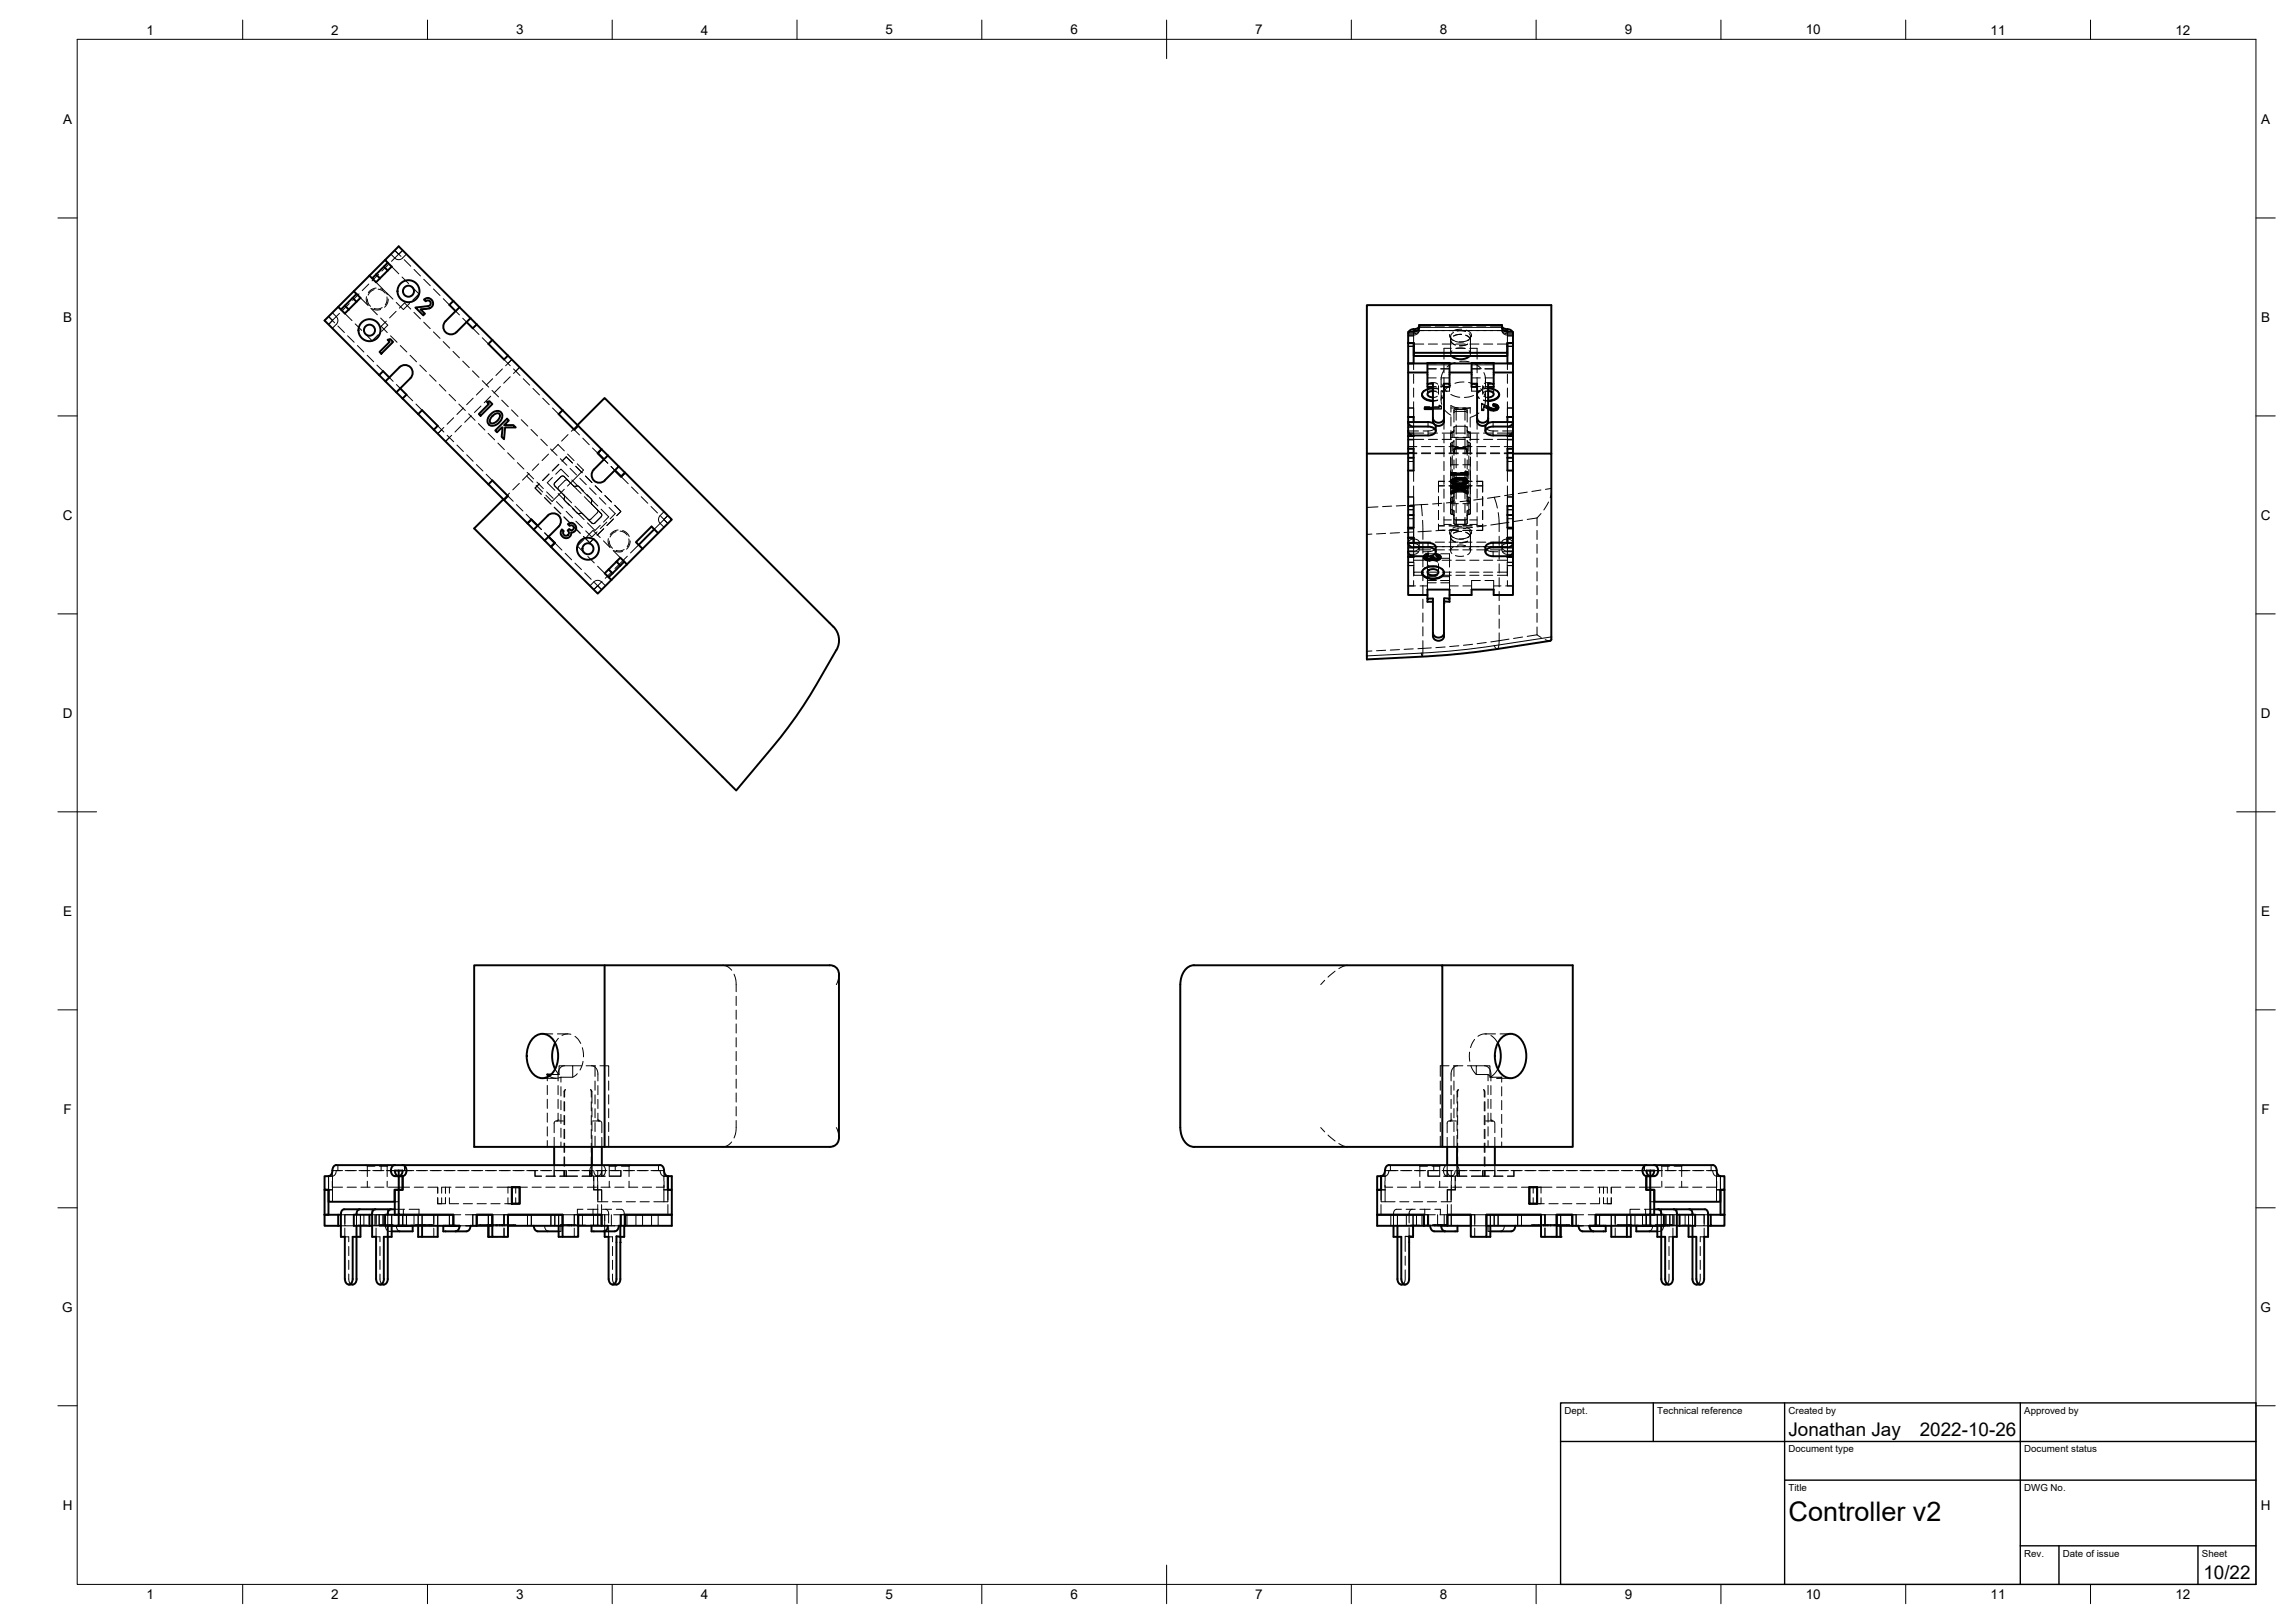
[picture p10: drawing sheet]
<svg xmlns="http://www.w3.org/2000/svg" width="594mm" height="420mm" viewBox="0 0 594 420" stroke-linecap="round" stroke-linejoin="round" font-family="sans-serif">
<defs><g id="words">
<text font-size="7" x="463" y="393.7">Controller v2</text>
<g font-size="4.9">
<text x="463" y="371.7">Jonathan Jay</text>
<text x="497" y="371.7">2022-10-26</text>
<text x="570.4" y="408.8">10/22</text>
</g>
<g font-size="3.5">
<text x="37.9" y="8.9">1</text>
<text x="85.8" y="8.9">2</text>
<text x="133.6" y="8.9">3</text>
<text x="181.4" y="8.9">4</text>
<text x="229.3" y="8.9">5</text>
<text x="277.1" y="8.9">6</text>
<text x="324.9" y="8.9">7</text>
<text x="372.7" y="8.9">8</text>
<text x="420.6" y="8.9">9</text>
<text x="467.4" y="8.9">10</text>
<text x="515.3" y="8.9">11</text>
<text x="563.1" y="8.9">12</text>
<text x="16.3" y="32">A</text>
<text x="585.3" y="32">A</text>
<text x="16.3" y="83.3">B</text>
<text x="585.3" y="83.3">B</text>
<text x="16.2" y="134.6">C</text>
<text x="585.2" y="134.6">C</text>
<text x="16.2" y="185.8">D</text>
<text x="585.2" y="185.8">D</text>
<text x="16.3" y="237">E</text>
<text x="585.3" y="237">E</text>
<text x="16.4" y="288.3">F</text>
<text x="585.4" y="288.3">F</text>
<text x="16.1" y="339.6">G</text>
<text x="585.1" y="339.6">G</text>
<text x="16.2" y="390.8">H</text>
<text x="585.2" y="390.8">H</text>
<text x="37.9" y="413.9">1</text>
<text x="85.8" y="413.9">2</text>
<text x="133.6" y="413.9">3</text>
<text x="181.4" y="413.9">4</text>
<text x="229.3" y="413.9">5</text>
<text x="277.1" y="413.9">6</text>
<text x="324.9" y="413.9">7</text>
<text x="372.7" y="413.9">8</text>
<text x="420.6" y="413.9">9</text>
<text x="467.4" y="413.9">10</text>
<text x="515.3" y="413.9">11</text>
<text x="563.1" y="413.9">12</text>
</g>
<g font-size="2.5">
<text x="405" y="366">Dept.</text>
<text x="429" y="366">Technical reference</text>
<text x="463" y="366">Created by</text>
<text x="524" y="366">Approved by</text>
<text x="463" y="376">Document type</text>
<text x="524" y="376">Document status</text>
<text x="463" y="386">Title</text>
<text x="524" y="386">DWG No.</text>
<text x="524" y="403">Rev.</text>
<text x="534" y="403">Date of issue</text>
<text x="570" y="403">Sheet</text>
</g>
</g></defs>
<!-- layer: Hidden -->
<g fill="none" stroke="#000" stroke-width=".26">
<path d="M90.4 78.6l-1.7 1.7M92.9 76.1l-1.7 1.6M93.3 77.1l1.9 1.9M94.9 76.8v1.3l.4 1M95.1 77.4l.1 .9 .7 1M95.5 73.5l-1.7 1.7M96 79.8l1.7 1.7M96.2 79.9l1.1 .3 1.2-.1M96.8 75l-.7 .4-.8 1M97.3 73.1l1.9 1.8M97.4 74.6l-1 .3-1 .8M97.9 74.9l1.2 .4 .6 .6"/>
<path d="M98 71l-1.7 1.7M98.6 74.7l.9 .6 .8 1M98.9 79.6l-1.1 .4-.9-.1M100 75.8l1.7 1.6M100.2 76.9l-.1 1.2-.4 .8M100.5 77.4l-.1 1-.9 1.1M100.5 68.5l-1.7 1.7M101.2 65.8l1 1a1.39 1.39 0 0 0 2 0l1-1M101.4 69l1.8 1.9M102.2 64.8l1 1-1.9 1.8M102.2 64.8l1.6 1.6M102.6 78.3l1.8 1.8 1.6-1.6"/>
<path d="M103.4 79.8l1.3-1.4 1.6 1.6M104.1 71.7l1.7 1.7M104.2 64.8l-1 1M104.2 64.8l-.9 1M104.6 67.2l1.7 1.7M106.6 74.3l1.9 1.8-1.7 1.6M107.2 69.7l1.6 1.7M109.7 72.3l1.7 1.7M112.2 74.8l1.7 1.7M114.7 77.3l1.6 1.6M85 82l1.6 1.6M86 80.9l1 1.1a1.42 1.42 0 0 1 0 2l-1 1"/>
<path d="M86.1 82.9l-1.1 1.1M86.1 83l-1 1M87.5 84.4l1.7 1.7M87.9 81.1l-1.8 1.8-1-1M89.3 81.2l1.8 1.8M90 86.9l1.7 1.7M91.9 83.8l1.7 1.7M92.5 89.5l1.7 1.6M94.5 86.4l1.8 1.8 1.6-1.6M95 92l1.7 1.7M97.6 94.5l1.6 1.6M98.5 82.3l1.9 1.9-1.6 1.6"/>
<path d="M100 83.1l-1.3 1.4 1.5 1.6M100.8 97.7l1 1M101.1 86.9l1.7 1.7M102.5 80.6l-1.7 1.7M102.6 99.5l1 1M103.6 89.5l1.7 1.6M106.2 92l1.6 1.7M107.1 80.9l1.7 1.7M108.7 94.5l1.7 1.7M109.7 83.4l1.7 1.7M111.2 97l1.7 1.7M112.2 85.9l1.7 1.7"/>
<path d="M113.7 99.5l1.7 1.7M114.7 88.4l1.7 1.7M117.3 91l1.6 1.6M117.9 80.5l1 1M119.8 93.5l1.7 1.7M119.8 82.4l1 1M122.3 96l1.7 1.7M122.4 85l1.6 1.6M124.8 98.6l1.7 1.6M124.8 87.4l1.6 1.6M127.5 98l-1.6 1.7M130 95.5l-1.6 1.7"/>
<path d="M130.5 93.1l1.6 1.6M132.1 97.5l-1.7 1.7M132.5 93.1l-1.6 1.6M132.9 95.5l1.7 1.7M133.5 96.1l1-1-1.6 1.6M135.4 98l1.7 1.7M364.5 86.8h1.4M364.5 89.7h1.4M364.5 89.6h1.4M364.5 87h1.4M364.6 85.9l-.1 .5M365.9 86.7v2.1"/>
<path d="M365.9 94.1v1.6M365.9 96.9v2.4M365.9 89.1h2.7M366.9 85.6h22.3M367.4 85.6a1.23 1.23 0 0 1-1.5 .8M367.4 85.6a1.32 1.32 0 0 1-1.5 1.1h-1.4M367.4 84.8v.8M369.5 95.5h2.3M369.5 97.8h2.3M369.7 89.1h2.4M369.9 99.3a2.11 2.11 0 0 1 2.3 .2M372.4 99.8v2.3"/>
<path d="M373 95.5h2.2M373 97.8h2.2M373.2 99.4l.5 1 .9 1M373.3 89.1h2.4M373.8 95.9l-.4 .6a7.2 7.2 0 0 0-.4 3.8M373.8 94.1v2.4M373.8 97.7v1.6M373.8 91.3h1.9M375.3 86.6a1.59 1.59 0 0 0 1.3 1.7M375.5 87.1v4.4M375.5 99.7l-1.1 .9-.6 .7M375.6 87.8a1.32 1.32 0 0 0 1.1 1.5"/>
<path d="M375.7 90.2h-1.9v2.8M375.9 90.8l-.4 .6 .2 .8M376 88l.2 .1M376.3 86.1a1.05 1.05 0 0 0-.5 1.7M376.7 93.8l-2.1 1.2M376.7 88.4l.8 .2 1.4-.1M376.9 90.2h2.4M376.9 91.3h2.4M376.9 89.1h2.4M376.9 90.2l.9-.1 1.4 .1M377.3 85.7l2.1 .1M377.9 93.6l2.4 .1"/>
<path d="M378.4 86.6h-1.2l-.9 .4M378.4 85.2l-1.3 .1-1 .4M379 98.9l-2.4 .3M379.4 86.8a1.39 1.39 0 0 1 1.2 1.5M379.6 85.5a1.49 1.49 0 0 1 1.3 1.7M379.9 89.1l-.8 .3-1.3 .1M380.1 88l-1.3 .5h-1M380.2 99l2.2 .9M380.3 90.8l.3 .6-.2 .8M380.3 86.4a1.04 1.04 0 0 1-.4 1.7l.2-.1M380.4 90.2h2v2.8M380.4 91.3h2"/>
<path d="M380.4 89.1h2.4M380.6 87.1v4.4M380.9 95.5h2.3M380.9 97.8h2.3M381.5 94l1.9 1.5M382.4 94.1v2.4M382.4 97.7v1.6M383.8 99.8v2.3M384 89.1h2.4M384.1 96.5l.4 1.1v1.2M384.1 100l-.6 .9-1 .9M384.2 99.3a2.11 2.11 0 0 1 2.3 .2"/>
<path d="M384.4 95.5h2.3M384.4 97.8h2.3M384.5 98.2v2.1M387.6 89.1h2.6M388.8 85.6a1.23 1.23 0 0 0 1.4 .8M388.8 85.6a1.32 1.32 0 0 0 1.4 1.1h1.4M388.8 84.8v.8M390.2 86.7v2.1M390.2 94.1v1.6M390.2 96.9v2.4M390.2 86.8h1.4M390.2 89.7h1.4"/>
<path d="M390.2 89.6h1.4M390.2 87h1.4M391.5 85.9l.1 .5M105.2 102.2l1.6 1.6M107.7 104.6l1.6 1.6M113.3 110.2l1.6 1.6M114.9 110.7l-1.6 1.6 1-1M115.7 112.7l1.7 1.7M116.2 102.1l1.7 1.7M116.9 112.7l-1.6 1.6 1-1M117.4 108.1l-1.7 1.7M118.3 115.2l1.7 1.7"/>
<path d="M118.8 104.6l1.7 1.7M119.4 110.2l-1.6 1.6M120 105.6l-1.7 1.7M120.8 117.7l1.7 1.7M121.3 107.1l1.7 1.7M122 107.6l-1.7 1.7M122.5 103.1l-1.7 1.7M123.8 109.6l1.7 1.7M124.5 105.1l-1.7 1.7M125 100.6l-1.7 1.7M126.3 112.2l1.7 1.7M127 102.6l-1.7 1.7"/>
<path d="M127.4 101.1l1.7 1.6M128.9 114.7l1.7 1.7M129.5 100.1l-1.6 1.6M129.9 103.6l1.7 1.7M131.4 117.2l1.7 1.7M132.4 106.1l1.7 1.7M133.9 119.8l1.7 1.6M134.9 108.6l1.7 1.7M137.5 111.2l1.6 1.7M138 100.6l1.7 1.7M140 113.7l1.7 1.7M140.5 103.1l1.7 1.7"/>
<path d="M142 117.6l-1.7 1.6M142.5 116.2l1.7 1.7M143 105.6l1.6 1.6M144.5 115.1l1.6 1.6M144.5 115l-1.7 1.7M145 118.7l1.7 1.7M145.5 119.4l1.1-1.1 1.6 1.6M146.9 117.5l1.7 1.7M147 112.5l-1.6 1.7M148.7 111.3l1.3 1.3M149.5 110.1l-1.6 1.6M150.9 113.4l1.6 1.7"/>
<path d="M153.4 116l1.3 1.3M156.3 118.9l1 1M364.5 112.9h1.4v3.3v-2.4h-1.4M364.5 117.1h1.4M364.5 110.6h1.4M364.5 119.5h1.4M364.5 111.6h2.7M364.5 113.7h4.1M364.5 112.1h4.1M364.5 117.3h2.3M364.5 115.6h2.3M364.5 117.4h2.3"/>
<path d="M365.9 104v4v-2.4h-1.4M365.9 100.5v2.3M365.9 109.3v1.1M368 117.3h2.3M368 115.6h2.3M368 117.4h2.3M368.1 102.1v.1M368.7 101.1l-.5 .5-.1 .5M369.5 100.2v1.9M369.5 100.1h2.3M369.5 101.3h2.3M369.7 100.2a2.08 2.08 0 0 0 2.2 .2"/>
<path d="M369.7 113.7h2.4M369.7 112.1h2.4M370.1 105.3h-1.3v.2M370.9 100.5l1.2 .2M370.9 101.2l1.2 .4M370.9 105.5h1.6v-.4l.6 .2v.6h-2.2M370.9 105.7h2.2M371.1 109.6l.4 .5M371.3 105.3h1.2M371.5 117.3h2.4M371.5 115.6h2.4M371.5 117.4h2.4"/>
<path d="M371.6 110.4a1.79 1.79 0 0 1-1.9 1.2h-1.3M372.1 102.6l-1.2 .3M372.1 100.6l-1.4-.2-1 .2M372.1 103.7l-1.2 .1M372.2 103.5l-1.3 .2M372.5 105.1v-.2l.6 .2v.2M373 100.1h2.2M373 101.5v2.1M373.2 101.1a1.13 1.13 0 0 1 0 1.9M373.2 101.2a1.11 1.11 0 0 1 0 2M373.3 102.3l-.3 1.4 .2 1M373.3 113.7h2.4"/>
<path d="M373.3 112.1h2.4M373.7 105.8l.8 .9 1.1 .8M373.8 109.1v2M373.8 112.3v2.4M373.8 115.9v2.4M373.8 119.4v2.4M375.1 117.3h2.4M375.1 115.6h2.4M375.1 117.4h2.4M375.2 100.2v1.1h-2.2M375.5 114.7v2.4M375.5 118.3v2.4"/>
<path d="M375.6 102.1l2.3 .7M375.6 107.9v2.4M375.6 111.5v2.3M375.6 115v2.4M375.6 118.6v4.4M375.6 105.6h1.9M375.6 113.2h1.9M376.4 109.3v-3.2l.4-.5h2.5l.3 .2 .2 .4v3.1M376.4 117.2l.1-.6 .4-.4h2.4l.4 .4 .1 .6M376.4 111.3l-.1 .2-.8 .6v1.4M376.4 116.4l.1-.3 .4-.3h2.3l.4 .2 .2 .4M376.4 110.4v2.4"/>
<path d="M376.4 114v3.9M376.4 119.1v2.3M376.9 113.7h2.4M376.9 112.1h2.4M377.4 105.7l-1.8-.7v1.7M378.6 105.8l2-.2v1.4M378.7 105.6h1.9M378.7 117.3h2.3M378.7 115.6h2.3M378.7 113.2h1.9M378.7 117.4h2.3M379.8 111.3l.1 .3 .7 .6v1.3"/>
<path d="M379.8 110.4v2.4M379.8 114v3.9M379.8 119.1v2.3M380.4 113.7h2.4M380.4 112.1h2.4M380.6 108.2v2.4M380.6 111.7v2.4M380.6 115.3v2.4M380.6 118.9v4.1M380.6 114.7v2.4M380.6 118.3v2.4M380.9 100.2v1.1h2.3"/>
<path d="M380.9 100.1h2.3M381.4 102.4l-2.3 .5M382.2 117.3h2.4M382.2 115.6h2.4M382.2 117.4h2.4M382.4 109.1v2M382.4 112.3v2.4M382.4 115.9v2.4M382.4 119.4v2.4M382.8 106.9l-2.2 1.2M382.9 101.2a1.14 1.14 0 0 0 0 2M383 101a1.14 1.14 0 0 0-.1 2"/>
<path d="M383.3 100.6l.7 1.1 .4 1M383.5 104.6v-.2l2.6 1.2M383.5 106.1h.6M384 103.5l1.2 .2M384 100.2a2.08 2.08 0 0 0 2.2 .2M384 103.7l1.2 .1M384 113.7h2.4M384 112.1h2.4M384.1 100.6l1.3-.2 1 .2M384.1 102.6l1.1 .3M384.1 105.4v-.3l.8 .4M384.4 100.1h2.3"/>
<path d="M384.4 101.3h2.3M384.5 110.4a1.73 1.73 0 0 0 2 1.2h1.3M384.5 103.9l-.2 1.1-.6 1.1M384.5 101.5v2.1M384.9 105.5l.3 .2M384.9 105.5v.3M385.1 109.6l-.5 .5M385.2 100.5l-1.2 .2M385.2 101.2l-1.1 .4M385.2 105.4l-1.7-.8v1.7h.6v-.9l1.1 .5M385.8 117.3h2.4M385.8 115.6h2.4"/>
<path d="M385.8 117.4h2.4M386.5 104.7l.2-.2a1.05 1.05 0 0 1 1.2 .8M386.6 105.7l-.5-.1v.2M386.7 100.2v1.9M387.1 105.6l-.5 .1v.2M387.3 105.3l-.2 .5M387.5 101.1l.4 .5 .2 .5M387.6 113.7h4M387.6 112.1h4M387.9 105.4v.1M388.1 102.1v.1M389 111.6h2.6"/>
<path d="M389.4 117.3h2.2M389.4 115.6h2.2M389.4 117.4h2.2M390.2 117.1h1.4M390.2 113.8h1.4M390.2 110.6h1.4M390.2 105.6h1.4M390.2 100.5v2.3M390.2 104v4M390.2 109.3v1.1M390.2 119.5h1.4M391.6 112.9h-1.4v3.3"/>
<path d="M123.3 120.3l1.7 1.6M125.9 122.8l1.5 1.6M131.5 128.4l1.3 1.4M131.9 127.7l-1.6 1.6M133.7 130.6l1.7 1.7M134.4 125.1l-1.7 1.7M136.2 133.1l1.3 1.4M136.3 123.2l1.6 1.6M136.5 122.3l1.6 1.7M136.9 122.6l-1.6 1.7M138.8 125.7l1.7 1.7M139 124.8l1.7 1.7"/>
<path d="M139.2 136.1l1 1M139.5 120.1l-1.7 1.7M139.6 125.3l-1.1 1 1.6 1.7M140.9 128.8l1.7 1.7M141 137.9l1 1M141.5 127.3l1.7 1.7M142.1 122.7l-1.7 1.7M143 123.6l-1.3 1.4 1.9 1.9M143.5 131.3l1.7 1.7M143.8 122.8l1.4-1.4 2 2M144 129.9l1.7 1.7M144.5 127.8l1.7 1.7"/>
<path d="M144.7 120.2l-1.7 1.7M146 128.2l2 2M146 133.8l1.7 1.7M146.1 126.7l-3.2 3.1-1.6-1.6M146.6 132.4l1.6 1.7M147 130.3l1.7 1.7M147 124.4l-.3-.2-.5 .2-1.7 1.8 .1 .6M147.6 121.3l1.6 1.7M148 124.2l1.7 1.7M148.4 125.8l-2.4-2.5-.4-.1-.4 .2-1.6 1.6-.2 .5 2.6 2.7M148.4 125.8l.7 .1M148.4 125.8l2 1.9"/>
<path d="M148.5 136.4l1.7 1.6M148.8 131l2 2M149 120.7l1.7 1.7M149.1 134.9l1.7 1.7M149.1 125.9l-.7-.1-2.4-2.5h-.7l-1.7 1.7-.1 .6 2.6 2.7-.1 1.1 1.4 1.4-1.4-1.4 .2-.9-.2-.3M149.1 125.9h.6l1.3 1.2-1.3-1.2zM149.4 120.1l1.6 1.6-4.1 4.1M149.5 132.8l1.7 1.7M150.1 123.8l1.7 1.7M150.5 126.8l1.7 1.7M151 138.9l1.7 1.6 1-1.1M151.1 139.8l-1.6 1.6 1.8 1.8"/>
<path d="M151.3 128.6l1.9 2M151.6 123.2l1.6 1.7M151.6 137.4l1.6 1.6 1.4-1.3M151.9 138.9l1.6-1.6 1.9 1.9M152.1 135.4l1.9 1.9 1.4-1.3M152.6 126.3l1.7 1.7M153.1 129.3l1.6 1.7M153.2 130.6l-.1-.4 .1-.8-1.4-1.4 1.4 1.4-.1 .8 .1 .4 2.5 2.4 .1 .4-.2 .4-1.6 1.6-.6 .1-2.7-2.6h-1.1l-1.4-1.3 1.4 1.3 .9-.1 .3 .2M153.2 130.6l2.5 2.4 .1 .4-.2 .4-1.6 1.6-.5 .2-2.7-2.6M154.1 125.8l1.7 1.6M154.6 132l.2 .2-.1 .5-1.9 1.8-.6-.1M155.2 128.8l1.6 1.7"/>
<path d="M155.6 131.8l2 2-1.4 1.3M156.3 136.9l-1.7 1.7M156.6 128.3l1.7 1.7M157.1 135.2l-1.7 1.6M157.5 139.4v1.4l.5 .9M157.7 131.4l1.6 1.6-1.4 1.3M158.2 120.8l1 1M158.8 134.3l-1.7 1.7M159.1 130.8l1.6 1.6-1.1 1.1M159.5 137.6l-.8 .4-.8 1M160 137.2l-1 .3-1 .9M160.5 137.5l.8 .2 1 .8"/>
<path d="M160.8 123.4l1.8 1.8M161.2 137.4l1 .5 .7 1M162.8 139.5v1.2l-.5 .8M163.5 126.1l1.7 1.7M166 128.6l1.7 1.7M168.5 131.1l1.7 1.7M171 133.6l1.9 1.9M171.9 134.5l-2.5 2.5M171.9 134.5l1 1M171.9 132.5l-1 1a1.41 1.41 0 0 0 0 2l1 1M172.9 133.4l-1 1.1M172.9 133.5l-1 1"/>
<path d="M364.5 132h1.4M364.5 134.3h1.4M365.9 125.8v5.2v-2.3h-1.4M365.9 136.6v2.6v-2.3h-1.4M365.9 121.8v2.8M372.4 124.6v1.2h1.5h-1.5v1.6zM372.4 135.7v1.6h1.5h-1.5zM372.4 128.6v2.3M372.4 132.1v2.4M372.4 136.1h1.5M372.4 124.6h1.5M373.8 123v2.4"/>
<path d="M373.8 126.6v2.4M373.8 130.2v2.3M373.8 133.8v2h1.9M373.8 134.6h1.9M375.1 137.3h2.4M375.1 136.1h2.4M375.1 125.8h2.4M375.1 124.6h2.4M375.3 137.6a1.59 1.59 0 0 0 1.3 1.7M375.5 129v3.9l.9 .6-.1-1.3-.8-.5M375.5 121.9v2.4M375.5 125.5v2.3"/>
<path d="M375.5 138.1v4.5M375.5 124.5l.1 .1M375.6 138.8a1.3 1.3 0 0 0 1.1 1.5M375.6 124.2v2.3M375.6 127.7v2.7h1.9M375.6 120.3h1.9M375.6 122.3h1.3M376 139l.2 .2M376.1 124.1v-.2l-.4 .2-.2 .6M376.1 124.5l.5 .3v.3M376.3 137.1a1.05 1.05 0 0 0-.5 1.7M376.4 128.4l-.9 .5v1.3l.9-.6"/>
<path d="M376.4 134.3l.5 .3M376.4 132.1v3.4l.5 .3M376.4 122.6v2.4M376.4 126.2v4.7M376.4 126.3l.5-.2 2.6 .1 .3 .3v1.1l-.5-.3h-2.5l-.4 .3zM376.4 127.5l2.9-.2 .5 .3v2l.8 .6v2.7l-.8 .5v2l-.2 .3-2.8 .1-.4-.2v-2.1l-.9-.6v-2.7l.8-.5zM376.6 124.8l1.2 .2v.2M376.7 139.4l.8 .2 1.4-.1M376.9 134.6h2.4M376.9 135.8h2.4M377.2 125.8h-1.6v.2M377.3 136.7l2.1 .1"/>
<path d="M377.5 126.2l-1.9 .9v.3M377.8 125l1.1-.2v.3M377.8 123.8v-.2l1.6 .3M377.8 123.6l-1.7 .3M378.1 122.3h1.2M378.2 126.2l1.7 .9v.3M378.4 137.6h-1.2l-.9 .4M378.4 125.8h1.5v.2M378.4 136.2l-1.3 .2-1 .3M378.7 137.3h2.3M378.7 136.1h2.3M378.7 125.8h2.3"/>
<path d="M378.7 124.6h2.3M378.7 120.3h1.9M379.3 122.1v-.2l.6 .2v.2M379.4 124.5l-.5 .3M379.4 137.8a1.39 1.39 0 0 1 1.2 1.5M379.4 124.1v-.2l.6 .6M379.6 136.5a1.49 1.49 0 0 1 1.3 1.7M379.8 128.4l.8 .6v1.2l-.4-.3M379.8 132.1v3.3l-.6 .4M379.8 134.3l-.6 .3M379.8 129.6l.4 .3M379.8 122.6v2.4"/>
<path d="M379.8 126.2v4.7M380 124.6v.1M380.1 139l-1.3 .5h-1M380.1 139l-.2 .2M380.3 137.4a1.04 1.04 0 0 1-.4 1.7M380.4 134.6h2M380.6 124.2v2.3M380.6 127.7v2.7h-1.9M380.6 129v3.9l-.8 .6v-1.2l.8-.6M380.6 121.9v2.4M380.6 125.5v2.3M380.6 138.1v4.5"/>
<path d="M382.2 124.6h1.6v2.8M382.2 136.1h1.6M382.2 125.8h1.6M382.4 133.8v2h-2M382.4 123v2.4M382.4 126.6v2.4M382.4 130.2v2.3M383.8 135.7v1.6h-1.6h1.6zM383.8 128.6v2.3M383.8 132.1v2.4M390.2 136.6v2.6v-2.3h1.4M390.2 132h1.4"/>
<path d="M390.2 128.7h1.4M390.2 121.8v2.8M390.2 125.8v5.2M390.2 134.3h1.4M398.9 132.9l-1 1.2M400.9 130l-1.3 2M401.6 127.4l-.3 1.5M143.6 140.5l1.9 1.9M146.3 143.2l1.7 1.7M148.8 145.8l1.7 1.6M151.3 148.3l1.7 1.7M152.2 144.1l1.6 1.6"/>
<path d="M152.7 151.7l1-1.1a1.45 1.45 0 0 1 2 0l1 1.1M153.9 150.8l1.8 1.9M154.7 151.6l-1 1 1-1M154.7 146.6l1.8 1.8M155.8 150.5l-1.1 1.1 1.1 1M156.2 140l1.7 1.7M157.7 140l.2 .9 .7 1M158.3 148l-1.6 1.7M158.7 142.5l1.9 1.9M158.8 142.5l1.1 .4 1.2-.2M160.3 146.1l-1.1 1.1M161.6 142.3l-1.2 .3-.9-.1"/>
<path d="M162.4 144l-2.1 2.1M163.1 140l-.3 1.4-.6 .8M165.3 141.1l-2.1 2.1M364.5 140.7a1.54 1.54 0 0 1 1.3-1.2 1.54 1.54 0 0 1 1.6 .9v1.1M364.5 142.8h2.7M364.5 145.6h1.5v2.5M364.5 142.7h1.4a1.37 1.37 0 0 0 1.5-1.2v.8a1.32 1.32 0 0 1-1.5 1.2h-1.4M364.5 151.7h1.9M364.5 141.8h1.4M364.5 146.4h1.4M364.5 145.6h1.4M364.5 146.4h1.5"/>
<path d="M365.9 140.7a1.34 1.34 0 0 1 1.5 .8h2.9M365.9 140.5v1.2M365.9 144.1v1.4M365.9 146.7v2.4M365.9 150.3v1.4M365.9 141.5h2.7M365.9 145h2.7M367.6 151.7h1.9M368.1 148.1v.2M368.5 144v.2M368.6 144l.5-.4 .6-.1v.3l-.5 .2 .1-.2-.2 .2M368.6 148.1h-2.6v.8h2.6"/>
<path d="M368.7 147.2l-.5 .5-.1 .5M369.1 143.4l-.5 .3-.1 .6M369.1 144.1l.2 .3M369.5 144.5h2.3M369.7 146.3a2.08 2.08 0 0 0 2.2 .2M369.7 143.6l-.4 .2M369.7 143.5v-.2h-.4l-.2 .1v.2M369.7 141.5h16.7M369.7 148.1h2.4M369.7 148.9h2.4M369.7 145h2.4M369.8 146.6h2.3"/>
<path d="M369.8 144.5l-.5-.1v.2M369.9 145.4a2.11 2.11 0 0 1 2.3 .1M370.5 144.5v-.2l-.7 .2v.2M370.6 144l-.1 .3M371.1 144.2v-.2l.1 .3M371.1 144h-.5v.2M371.6 141.7a1.79 1.79 0 0 1-1.9 1.1h-1.3M371.7 144.4l-.5-.1v.2M371.8 143.6v-.3l.9 .3M371.8 143.4h-2.3v9.2v-2.3h2.3M372.2 144.3l-.5 .1v.3M372.4 144.1l-.2 .5"/>
<path d="M372.4 145.9v2.2M372.7 143.8v-.2l.2 .5M372.9 144.2v.1M373 143.4h2.2v3.4M373 144.5h2.2M373.2 147.2l.5 .5 .1 .5M373.3 148.1h2.4M373.3 148.9h2.4M373.3 145h2.4M373.8 148.1v.2M373.8 156.1h.1M375.2 148v4.6v-2.3h-2.2h2.2"/>
<path d="M375.2 151.7h2.3M376.3 141.5a1.05 1.05 0 0 0-.5 1.8M376.7 143.8l.8 .2h1.4M376.9 148.1h2.4M376.9 148.9h2.4M376.9 145h2.4M377.3 141.2l2.1 .1M378.7 151.7h2.2M379.9 140.1l-.8 .3-1.3 .1M380.3 141.8a1.04 1.04 0 0 1-.4 1.8M380.4 148.1h2.4M380.4 148.9h2.4"/>
<path d="M380.4 145h2.4M383.2 150.3h-2.3v2.3M384 148.1h2.4M384 148.9h2.4M384 145h2.4M384.4 150.3h2.3v2.3M384.5 141.7a1.73 1.73 0 0 0 2 1.1h1.3M386.7 151.7h1.9M387.6 141.5h2.6M387.6 148.1h2.6M387.6 145h2.6M388.8 141.5a1.28 1.28 0 0 0 1.4 1.2h1.4"/>
<path d="M389 142.8h2.6M389.7 151.7h1.9M390.2 148.1v.8h-2.6M390.2 146.4h1.4M390.2 140.7a1.3 1.3 0 0 0-1.4 .8h-3M390.2 141.8h1.4M390.2 140.5v1.2M390.2 144.1v1.4M390.2 146.7v2.4M390.2 150.3v1.4M390.2 145.6h1.4M391.6 140.7a1.54 1.54 0 0 0-1.3-1.2 1.54 1.54 0 0 0-1.5 .9v1.9a1.32 1.32 0 0 0 1.4 1.2h1.4"/>
<path d="M391.6 145.6h-1.4v2.5M397.9 164.3l1 .7M400 165.6l1.2 .3M187 249.9l1.3 .3 1.1 1M190 252.2l.5 1.5 .1 3M190.6 257.9v2.4M217.2 252.4l-.1 .9-.6 1.6M342.9 253.8l-1 1.1M345.6 251.4l-1.8 1.6M348.9 249.9l-1 .2-1.3 .7M140.4 267.7h2.7M140.4 279.1h3.5"/>
<path d="M141.7 278.2v1.6M142.2 278.6l1.2 .5h.9l.9-.2M142.7 278.2h2M143.7 276.8l1 1.4M144.3 267.7h2.7M144.5 268.8l-.8 1.2M144.7 278.2v-2.3h3.6v3M145.2 278.9v1.2M146.1 275.9l-.7 .2-.7 .9-.2 .7v2.1M147.8 267.8l-1.3-.1-1 .4M148.3 275.9h2.2M148.8 268.3l.8 .7 .7 1.1"/>
<path d="M149.4 278l-1.1 .9h-3.1M150.7 271.2l.3 2.4M150.9 274.8l-.8 2.2M151.7 275.9h2.4M153.1 275.9l.8 .2 .6 .8 .3 1v1.9M154 275.9v2.8M154 279.8v2.4M155.3 275.9h2.3v2.8M157.6 279.8v2.4M190.6 261.5v2.4M190.6 265.1v2.3M190.6 268.6v2.4"/>
<path d="M190.6 272.2v2.4M190.6 275.8v2.4M190.6 279.4v2.3M372.8 279.8v2.4M375.1 275.9h-2.3v2.8M376.3 275.9h2.4M376.4 275.9v2.8M376.4 279.8v2.4M377.3 275.9l-.8 .2-.7 .9-.2 .7v2.1M379.9 275.9h2.2M380.4 272.4l.1 2.3M380.8 275.9l.6 1.4 .7 .9h3.1"/>
<path d="M381.7 269.1l-1 2.1M382.1 278.2v-2.3h3.6v3M384.3 275.9l.7 .2 .7 .9 .2 .9v1.9M384.4 267.7h2.7M384.8 267.7h-1l-1.2 .6M385.2 278.2l1.1 .7M385.2 278.2v1.6M385.9 268.1l1.1 .9 .7 1M387.7 276.8l-.9 1.2-1.1 .9h3M388.3 267.7h2.7M388.7 278.9l-1.2 .2h3.5M388.7 278.9v1.2"/>
<path d="M141.7 281v2.4M141.7 284.6v2.3M141.7 288.1v2.4M141.7 291.7v2.4M141.7 295.3v1.6M143.4 294.4v2.5M144.5 289.9h.1M144.5 289.9l-.3 .3M144.5 281v2.4M144.5 284.6v2.4M144.5 288.2v1.7M145.2 281.3v2.4"/>
<path d="M145.2 284.9v2.4M145.2 288.5v2.4M145.2 292.1v2.3M145.2 295.6v1.3M145.8 290.2h-1.9l-.3 .2-.2 2.8M146 284v-1.5l.4-.4-.2 .5v1.4M146 285.2v2.4M146 288.8v2.4M146 292.4v2.3M146 295.9v2.4M146 299.5v2.4M146.2 285.2v2.4"/>
<path d="M146.2 288.8v2.4M146.2 292.4v2.3M146.2 295.9v2.4M146.2 299.5v2.4M153.1 284v-1.6l-.3-.3 .4 .5v3M153.1 285.2v2.4M153.1 288.8v2.4M153.1 292.4v2.3M153.1 295.9v2.4M153.1 299.5v2.4M153.2 286.8v2.4M153.2 290.4v2.3"/>
<path d="M153.2 293.9v3M153.4 290.2h1.9l.3 .2 .2 2.8M154 283.4v2.4M154 287v2.4M154 290.6v2.3M154 294.1v2.8M154.8 289.9h.1M154.8 289.9l.2 .3M154.8 281v2.4M154.8 284.6v2.4M154.8 288.2v1.7M155 290.2h.1"/>
<path d="M155.8 294.4v2.5M157.6 283.4v2.4M157.6 287v2.4M157.6 290.6v2.3M157.6 294.1v2.8M189.4 295.6l-1.1 1-1.3 .3M190.6 290.1l-.1 3-.5 1.5M190.6 282.9v2.4M190.6 286.5v2.4M216.5 291.9l.6 1.6 .1 .9M341.9 291.9l1 1.1M343.8 293.8l1.8 1.6"/>
<path d="M346.6 296l1.3 .7 1 .2M372.8 283.4v2.4M372.8 287v2.4M372.8 290.6v2.3M372.8 294.1v2.8M374.6 294.4v2.5M375.4 290.2h.1M375.6 289.9h.1M375.6 289.9l-.2 .3M375.6 281v2.4M375.6 284.6v2.4M375.6 288.2v1.7"/>
<path d="M376.4 283.4v2.4M376.4 287v2.4M376.4 290.6v2.3M376.4 294.1v2.8M377 290.2h-1.9l-.4 .2-.1 2.8M377.2 286.8v2.4M377.2 290.4v2.3M377.2 293.9v3M377.3 284v-1.4l.2-.5-.3 .4v3.1M377.3 285.2v2.4M377.3 288.8v2.4M377.3 292.4v2.3"/>
<path d="M377.3 295.9v2.4M377.3 299.5v2.4M384.2 284v-1.6l-.2-.3 .4 .4v1.5M384.2 285.2v2.4M384.2 288.8v2.4M384.2 292.4v2.3M384.2 295.9v2.4M384.2 299.5v2.4M384.4 285.2v2.4M384.4 288.8v2.4M384.4 292.4v2.3M384.4 295.9v2.4"/>
<path d="M384.4 299.5v2.4M384.6 290.2h1.9l.3 .2 .1 2.8M385.2 281v2.4M385.2 284.6v2.3M385.2 288.1v2.4M385.2 291.7v2.4M385.2 295.3v1.6M385.9 289.9h.1M385.9 288.2v1.8l.3 .2M385.9 281v2.4M385.9 284.6v2.4M386.2 290.2h.1"/>
<path d="M386.9 294.4v2.5M388.7 281.3v2.4M388.7 284.9v2.4M388.7 288.5v2.4M388.7 292.1v2.3M388.7 295.6v1.3M85.1 308h1M86 305.8v1.5h2.7M86.1 308v-3.5h-1v3.5h1v3.1M87 303a1.29 1.29 0 0 1-1 1.5h-1v3.5M87.5 301.6v1.4M88.2 314.5h3.4h-2.3v2.2"/>
<path d="M88.2 317.3h1.1M88.7 303h-2.7v1.6M89.3 314.5v2.8h2.3M89.3 317.9v2.3h1v1.3M89.3 303h2.9M89.9 307.3h2.3M92.3 314.5v2.8M92.9 303h2.9M93.3 314.5v2.8M93.4 307.3h2.4M94.2 314.5v2.7M94.8 301.6l.3 .3v2.7"/>
<path d="M95 317.2h-2.2v.1M95.1 301.9h1.9M95.1 305.8v1.5M96.2 317.2h2.3v.1M96.3 314.5h3.4h-2.4v2.2M96.3 317.3h3.4M96.3 313.1v1.1M96.5 303h2.9M97 307.3h2.4M97 314.5v2.7M97.3 314.5v2.8M97.3 317.9v2.3h1.1v1.3"/>
<path d="M98.1 317.3v-2.8v2.8h1.7M98.2 301.9h2M98.7 301.6v1.4M98.7 317.1v.2M99.2 317.3v-2.8v2.8h1.6M99.8 317.3a1.32 1.32 0 0 0 1.6 1.5M100.1 303h2.1M100.2 301.9v2.7M100.2 305.8v1.5M100.3 317.1h-2v.2M100.4 313.1v1.1M100.4 314.5v2.8"/>
<path d="M100.5 301.6l-.3 .3M100.6 307.3h5.4M100.9 317.1v.2M101 317.3v-.2h.7v.2M101 317.1h-.7v.2M101.4 314.5v2.8h-1.6M102.2 313.1h2.5M103.2 308v3.1h-1M103.3 304.5v3.5M104.2 303h2.9M104.3 314.5v2.7M104.4 313.1v1.4"/>
<path d="M104.7 301.6v1.4M105.1 317.2h-2.2v.1M105.2 314.5v2.8h-1v-2.8v2.8h-1.6a1.29 1.29 0 0 0 1 1.5M105.9 313.1h2.6v1.4M106.3 317.2h2.3v.1M107.2 314.5v2.7M107.2 307.3h2.4M107.8 303h2.9M108.2 314.5v2.8M108.9 317.1v.2M109.3 314.5v2.8M109.6 317.1v.2"/>
<path d="M109.7 317.1h-2.2v.2M109.9 317.1v.2M110 317.1v.2M110.2 317.1v.2M110.8 307.3h2.4M110.8 317.1v.2M111.1 317.1v.2M111.3 317.1v.2M111.4 303h2.8M111.5 317.1v.2M111.7 317.3v-.2h.4v.2M111.7 317.1h-2v.2"/>
<path d="M111.7 317.1v.2M112.3 314.5v2.8M112.3 317.9v2.3M113.3 307.3v1.6M113.3 310.1v1.5h1.9M113.3 314.5v2.8M114.3 310.1v1.5M114.9 303h2.9M115.3 307.3v1.6M115.3 310.1v1.5M116.3 307.3v1.6M116.3 310.1v1.5h2.4"/>
<path d="M116.3 314.5v2.8M116.8 307.3h-2.5v1.6M117.3 314.5h2M117.3 317.3h4.5M117.9 307.3h2.4M118.5 303h2.9M119.9 311.6h2.4M120.5 314.5h2.9h-1M121.5 307.3h2.4M122.1 303h2.8M122.4 314.5v2.8h1h-2.9M122.4 314.5v2.8h-1.6"/>
<path d="M123.5 311.6h2.4M124.4 317.1v.2M125.1 307.3h2.4M125.6 303h2.9M126 317.1h-2v.2M126.2 317.1v.2M126.4 314.5v2.8M126.5 317.1v.2M126.6 317.1v.2M126.7 317.3v-.2h.7v.2M126.7 317.1h-.7v.2M126.8 317.1v.2"/>
<path d="M127 317.1v.2M127.1 317.1v.2M127.1 311.6h2.4M127.4 317.1h1.2M127.4 317.9v2.3h1.5M127.5 317.1v.2M127.7 317.1v.2M128.2 317.1v.2M128.5 317.1v.2M128.7 317.1v.2M128.7 307.3h3.8M129.2 317.1v.2"/>
<path d="M129.2 303h2.9M129.3 317.1v.2M129.4 317.1v.2M129.7 317.1h-1.1v.2M129.9 317.1v.2M130 317.1v.2M130 317.1h-.3v.2M130 317.1h1.3M130.1 317.1v.2M130.5 317.9v2.3M130.6 311.6h1.9M130.7 317.1v.2"/>
<path d="M131.3 317.3v-.2h.4v.2M131.5 314.5h-4.1v2.8M131.5 314.5v2.8h-4.1M131.5 314.5h-1v2.8M131.5 307.3v1.6M131.5 310.1v1.5M131.5 317.9v2.3h-1.4M131.7 317.1h1.2M132.8 303h2.9M132.9 317.3v-.2h.6v.2M133.5 307.3v1.6M133.5 310.1v1.5"/>
<path d="M134.5 307.3h2M136.4 303h2.8M136.5 314.5v2.8M137.5 314.5v2.8M137.7 307.3h2.4M138.5 303v1.5h1.7h-1.7zM139.9 303h2.9M141 317.3a1.25 1.25 0 0 0 1 1.5M141.3 307.3h2.4M141.4 304.5h2.3M142.6 314.5v2.8M143.4 301.6v2.9"/>
<path d="M143.5 303h2.9M143.6 314.5v2.8M144.6 314.5v2.8M144.9 307.3h2.4M144.9 304.5h4.6M145.1 317.1l.1 .2v-.2h.3M145.1 317.1h.1M145.2 317.3v1.5h-.6M145.5 317.3v-.2h.4v.2M145.6 317.1v.2M145.6 314.5h4.1h-1v2.8M145.6 317.3h4.1"/>
<path d="M145.8 317.1v.2M145.9 317.1h.1M146 303v1.5M146.2 303v1.5M146.6 303v1.5M146.9 317.1h-.4v.2v-.2h-.5v.2M147.1 303h2.9M147.3 317.1v.2M147.5 317.1v.2M147.8 317.1v.2M148.3 317.1v.2M148.4 307.3h2.4"/>
<path d="M148.5 317.1v.2M148.7 317.9v2.3M148.7 317.3v-.2h.5v.2M148.7 317.1h-.8v.2v-.2h-.9v.2l-.1-.2v.2M148.8 317.1v.2M150.6 303h2.9M150.8 314.5v2.7M150.9 313.1h-1.4v1.4M151.6 317.2h-2.3v.1M152 307.3h2.4M152.1 313.1h1.4M152.7 303v1.5"/>
<path d="M152.8 317.2h2.2v.1M153.1 303v1.5h-2.4M153.2 301.6v1.4M153.2 301.6v2.9M153.6 314.5v2.7M153.7 304.5h2.9M153.7 304.5v1.2M153.7 306.9v1.1h2v2.7M153.7 301.6a1.52 1.52 0 0 0-1 1.4 1.52 1.52 0 0 0 1 1.5M153.7 303a1.3 1.3 0 0 0 1 1.5v1.2M153.7 304.5v3.5h1M154.2 303h2.9"/>
<path d="M154.7 306.9v1.1M154.7 303v1.6M154.7 305.8v4.9M154.7 311.8v5.5M154.8 313.1h-1.3v1.4M155.6 307.3h2.4M155.7 301.6a1.51 1.51 0 0 1 1 1.5 1.51 1.51 0 0 1-1 1.4M155.7 303a1.3 1.3 0 0 1-1 1.5M155.7 311.8v2.7h1.9M155.8 311.1v-3.1h-1.1v3.1h2.7M155.8 301.6v2.9M156 313.1h2.3"/>
<path d="M156.5 314.5v4.3M156.7 313.1a.99 .99 0 0 1 .8 1.1v2.4M157.4 317.3h2.8M157.4 301.6l.3 .3v2.7M157.5 317.8v2.4h1.1v1.3M157.7 301.9h2M157.7 305.8v1.5M157.8 303h2.9M157.8 304.5h2.9v-1.5v1.5zM158.3 314.5v2.8M158.5 311.1h2.4M158.9 314.5h2.9h-1v2.8"/>
<path d="M159.2 307.3h2.3M159.3 301.6v1.4M159.5 313.1h1.3a.99 .99 0 0 1 .8 1.1v3.1M160.6 314.5v2.8M160.9 301.9h1.9M161.4 303h2.9M162.1 311.1h2.4M162.3 314.5v2.8M162.7 307.3h2.4M162.8 301.9v2.7M162.8 305.8v1.5M163.1 301.6l-.3 .3"/>
<path d="M164.6 314.5v2.8M164.9 303h2.9M165.7 311.1h2.4M166.3 307.3h2.4M166.3 314.5v2.8M168.5 303h3.4v2.7M168.7 314.5v2.8M169.9 307.3h2M170.4 314.5v2.8M170.5 301.6v1.4M170.9 303a1.3 1.3 0 0 0 1 1.5h1M171.9 308h1v3.1h-3.7"/>
<path d="M171.9 308h1M171.9 305.8v5.3M172.9 308v2.7M172.9 311.8v2.7M357.5 308v2.7M357.5 311.8v2.7M357.5 304.5h1zM357.5 308h1M358.5 305.8v1.5h2M358.5 308h-1v3.1h3.6M358.5 306.9v4.2M359.5 303a1.35 1.35 0 0 1-1 1.5"/>
<path d="M359.9 301.6v1.4M360 314.5v2.8M361.7 307.3h2.4M361.7 314.5v2.8M361.9 303h-3.4v2.7M362.3 311.1h2.4M362.6 303h2.9M362.8 313.1h-1.3a.99 .99 0 0 0-.8 1.1v3.1M364 313.1h2.4M364 314.5v2.8M364.8 317.8v2.4l-1.1-.1v3.9M365.3 307.3h2.4"/>
<path d="M365.6 313.1a.95 .95 0 0 0-.8 1.1v2.4M365.8 314.5v2.8M365.9 311.1h2.4M366.1 303h2.9M366.7 314.5v2.7M367.3 301.6l.2 .3v2.7M367.5 317.2h-2.3v.1M367.5 301.9h2M367.5 313.1h2.7M367.5 305.8v1.5M368.1 314.5v2.8M368.7 317.2h2.2v.1"/>
<path d="M368.8 313.1v1.4M368.9 307.3h2.3M369.5 311.1h2.4M369.5 314.5v2.7M369.7 303v1.5h2.9h-2.9zM369.7 303h2.9M369.8 314.5v2.8M370.2 317.3h2.8M370.7 301.9h2M371.1 301.6v1.4M371.2 317.1v.2M371.3 317.1h-.5v.2"/>
<path d="M371.4 313.1h1.5v1.4M371.5 317.1v.2M371.5 314.5h-2.9h1v2.8M371.7 317.1v.2M372.1 314.5v2.8M372.2 317.1v.2M372.3 317.1v.2M372.4 317.1v.2M372.4 307.3h2.4M372.5 317.3v-.2h.6v.2l.1-.2v.2M372.5 317.1h-1.2v.2M372.6 317.1v.2"/>
<path d="M372.7 317.1v.2M372.7 301.9v2.7M372.7 305.8v1.5M372.8 317.1v.2M372.9 317.1v.2M373 301.6l-.3 .3M373.2 317.1h.3v.2v-.2h.5v.2v-.2h.5M373.3 303h2.9M373.8 304.5h2.9M373.8 314.5v2.8M374.2 317.1v.2M374.4 317.1v.2"/>
<path d="M374.5 317.3v-.2h.3v.2M374.6 301.6v2.9M374.7 301.6a1.51 1.51 0 0 0-1 1.5 1.51 1.51 0 0 0 1 1.4M374.7 303a1.3 1.3 0 0 0 1 1.5M374.7 311.8v2.7h-2M375.6 308v3.1h-2.6M375.7 303v1.6M375.7 305.8v4.9M375.7 311.8v5.5M375.7 306.9v1.1M376 307.3h2.4M376.7 301.6a1.52 1.52 0 0 1 1 1.4 1.52 1.52 0 0 1-1 1.5"/>
<path d="M376.7 303a1.3 1.3 0 0 1-1 1.5v1.2M376.7 308h-2.1v3.1M376.7 304.5v3.5h-2v2.7M376.9 303h2.9M377.2 301.6v2.9M377.2 301.6v1.4M377.3 303v1.5M377.3 304.5h2.4M377.7 303v1.5M379.6 307.3h2.4M380.4 303h2.9M380.7 317.3h4.1"/>
<path d="M380.9 304.5h2.9v-1.5v1.5h1.7zM381.7 317.9v2.3M383.1 307.3h2.4M384 303h2.9M384.2 303v1.5M384.4 303v1.5M384.8 314.5h-4.1h1v2.8M385.2 317.3v1.5h.6M385.8 314.5v2.8M386.7 304.5h2.3M386.7 307.3h2.4M386.8 314.5v2.8"/>
<path d="M386.9 301.6v2.9M387.6 303h2.9M387.8 314.5v2.8M389.4 317.3a1.3 1.3 0 0 1-1 1.5M390.3 307.3h2.4M391.1 303h2.9M391.9 303v1.5h-1.7M392.9 314.5v2.8M393.8 307.3h2.1M393.8 314.5v2.8M394.7 303h2.9M396.9 307.3v1.6"/>
<path d="M396.9 310.1v1.5M397.1 317.1h-.6v.2M397.9 307.3h3.8M397.9 311.6h1.9M398.3 317.1h-1.2v.2M398.3 303h2.9M398.7 317.1h-.4v.2M398.9 314.5h4v2.8M398.9 314.5v2.8h4M398.9 314.5h1v2.8M398.9 317.9v2.3h1.4M398.9 307.3v1.6"/>
<path d="M398.9 310.1v1.5M399.5 317.1v.2v-.2M399.5 317.1v.2M399.9 317.9v2.3M400.1 317.1v.2M400.3 317.1h-1.6v.2M400.3 317.3v-.2h1.1v.2M400.5 317.1v.2M400.6 317.1v.2M400.7 317.1v.2M400.8 317.1v.2M400.9 311.6h2.4"/>
<path d="M401.2 317.1v.2M401.3 317.1v.2M401.4 317.1h1.1v.2v-.2h.5v.2M401.5 317.1v.2M401.8 317.1v.2M401.9 303h2.8M402.2 317.1v.2M402.3 317.1v.2M402.9 307.3h2.4M402.9 317.9v2.3M403 317.1h2.6v.2v-.2h.5M403 317.1v.2"/>
<path d="M403.1 317.1v.2M403.4 317.1v.2M403.8 317.1v.2M404 314.5v2.8M404.5 311.6h2.4M405.4 303h2.9M406.1 317.3v-.2h.2v.2M406.5 307.3h2.4M408 314.5h-1h2.9M408 314.5v2.8h-1h2.9M408 314.5v2.8h1.6M408.1 311.6h2.4"/>
<path d="M408.6 317.3h2.8M409 303h2.9M410.1 307.3h2.4M411.1 314.5h1.9M411.1 317.3h1.9M412.6 303h2.9M413.6 307.3h2.4l.1 1.6M414.1 310.1l-.1 1.5h-2.4M414.1 307.3v1.6M414.1 314.5v2.8M415.1 307.3v1.6M415.1 310.1v1.5"/>
<path d="M416.1 310.1v1.5M416.2 303h2.8M417.1 310.1v1.5h-1.9M417.1 307.3v1.6M417.1 314.5v2.8M417.2 307.3h2.4M418.1 314.5v2.8M418.1 317.9v2.3M418.6 317.3v-.2h.5v.2M419.1 317.1h2.6M419.7 303h2.9M420.8 307.3h2.4"/>
<path d="M421.1 314.5v2.8M421.6 317.1v.2M422.1 314.5v2.8M422.2 317.3v-.2h.2v.2M422.2 317.1h-.5v.2M423.2 314.5v2.7M423.3 303h2.9M424.1 317.2h-2.3v.1M424.3 307.3h5.5M424.5 313.1h-2.6v1.4M425.2 314.5v2.8h1v-2.8v2.8h1.6a1.29 1.29 0 0 1-1 1.5M425.3 317.2h2.2v.1"/>
<path d="M425.7 313.1h2.5M425.7 301.6v1.4M426 313.1v1.4M426.1 314.5v2.7M427.1 304.5v3.5M427.2 308v3.1h1M428.2 303h2.1M428.9 317.1v.2M429 314.5v2.8h1.6M429.6 317.3h1.6v-2.8v2.8M429.9 301.6l.3 .3v2.7M430 313.1v1.1"/>
<path d="M430 314.5v2.8M430.1 317.1v.2M430.2 301.9h2M430.2 305.8v1.5M430.2 317.1v.2M430.3 317.1v.2M430.6 317.1h-2.1v.2M430.6 317.3a1.29 1.29 0 0 1-1.6 1.5M430.6 317.3h1.6v-2.8v2.8M430.7 317.1v.2M430.7 317.3h3.4M430.9 317.1h-.3v.2"/>
<path d="M431 303h2.9M431 307.3h2.4M431.1 317.3v-.2h.5l.1 .2v-.2h.5v.2v-.2h.4v.2v-.2h.4v.2M431.1 317.1h-.2v.2M431.7 301.6v1.4M432.4 317.1v.2M433 317.9v2.3h-1v1.3M433 314.5v2.8M433.3 301.9h2M433.3 314.5v2.7M434.1 314.5h-3.4h2.3v2.2M434.1 313.1v1.1"/>
<path d="M434.2 317.2h-2.3v.1M434.6 303h2.9M434.6 307.3h2.4M435.3 301.9v2.7M435.3 305.8v1.5M435.4 317.2h2.2v.1M435.6 301.6l-.3 .3M436.2 314.5v2.7M437.1 314.5v2.8M438.1 314.5v2.8M438.1 303h2.9M438.1 307.3h2.4"/>
<path d="M441.1 314.5v2.8h-2.3M441.1 317.3h1.1M441.1 317.9v2.3h-1v1.3M441.7 303h2.7v1.6M442.2 314.5h-3.4h2.3v2.2M442.9 301.6v1.4M443.4 303a1.29 1.29 0 0 0 1 1.5h1v3.5M444.3 308v-3.5h1v3.5h-1v3.1M444.3 308h1M444.4 305.8v1.5h-2.7M90.3 329.8v1.3a1.29 1.29 0 0 0 1 1.4M90.3 322.7v2.4"/>
<path d="M90.3 326.2v2.4M98.4 329.8v1.3a1.3 1.3 0 0 0 1 1.4M98.4 322.7v2.4M98.4 326.2v2.4M126.4 320.2h1M158.6 329.8v1.3a1.29 1.29 0 0 0 1 1.4M158.6 322.7v2.4M158.6 326.2v2.4M159.6 320.1h1M160.6 321.6h.1M160.6 320.2h1M363.7 328.7v2.4a1.29 1.29 0 0 1-1 1.4"/>
<path d="M363.7 320.1h1.1M363.7 325.2v2.4M364.8 320.2h.1M401.5 320.2h2.5M432 329.8v1.3a1.3 1.3 0 0 1-1 1.4M432 322.7v2.4M432 326.2v2.4M440.1 329.8v1.3a1.29 1.29 0 0 1-1 1.4M440.1 322.7v2.4M440.1 326.2v2.4"/>
</g>
<!-- layer: Visible -->
<g fill="none" stroke="#000" stroke-width=".51">
<path d="M89.3 79.1l-1.1 1 1.1 1.1 1-1.1M89.3 79.1l3-3 1 1-3 3M89.3 79.1l1 1M91.3 77.1l1 1M91.6 75.4l.7 .7M95.6 71.4l.7 .7M97.3 71.1l-1 1 1 1 1.1-1M97.3 71.1l3.1-3.1 1 1-3 3.1M97.3 71.1l1.1 1M99.4 69l1 1M99.7 67.3l-12.2 12.1M100.4 68l-.7-.7 3.5-3.5 14.1 14.1"/>
<path d="M107.5 79.6l3.3-.4a.74 .74 0 0 0 .6-1.1 .74 .74 0 0 0-1.2-.1l-.5-.4a1.42 1.42 0 0 1 2.4 .6 1.42 1.42 0 0 1-1.7 1.8l-1.5 .1 1.1 1.1-.4 .4zM117.3 77.9l1.7 1.6M117.3 77.9l-1 1 1.6 1.6M119 79.5l-1.1 1M119 79.5l2.8 2.9-1 1M88.2 80.1l-.7-.7-3.5 3.6 14.1 14.1M98.1 97.1l1.7 1.6M98.1 97.1l1.1-1 1.6 1.6M100.3 88l.7-.2 .7 .7-3 3.1-.4-.5 2.6-2.6zM100.8 97.7l-1 1 2.8 2.9M100.8 97.7l2.6-2.6a2 2 0 0 1 2.8 0 2 2 0 0 1 0 2.8l-2.6 2.6M117.9 80.5l-2.6 2.7a2 2 0 0 0 0 2.8 2 2 0 0 0 2.9 0l2.6-2.6"/>
<path d="M120.8 83.4l1.6 1.6 1-1M121.8 82.4l1.6 1.6M123.4 84l8.1 8.1M127.4 88l-1 1 4.1 4.1 1-1M131.5 92.1l18.2 18.1M364.5 94.1v2.3h5M364.5 96.4v11.6h1.4M364.5 94.1h5M364.5 88.8v5.3M364.5 88.8h1.4v5.3M365.9 85.9h-1.4v2.9h1.5v2.5h24.2v-2.5h1.4v-2.9h-1.4M365.9 89.6h.1"/>
<path d="M366 91.3v.9h24.2v-.9M366.9 85.6h-1v.3M367.4 84.4a1.61 1.61 0 0 1-1.9 .9l-.9 .6M367.4 84.8v-.7h21.4v.7M367.4 84.7a1.29 1.29 0 0 1-1.5 1.2M369.5 94.1v5.2M369.5 94.1h5.7M375.2 94.1v5.2M375.2 94.1h5.7M375.2 96.4h5.7M375.8 92.1a3.6 3.6 0 0 0 4.6 0M380.9 94.1v5.2"/>
<path d="M380.9 94.1h5.8M386.7 94.1v5.2M386.7 94.1h4.9M388.8 84.4a1.61 1.61 0 0 0 1.8 .9l.9 .6M388.8 84.7a1.29 1.29 0 0 0 1.4 1.2M389.2 85.6h1v.3M390.2 89.6h.1M391.6 94.1v2.3h-4.9M391.6 96.4v11.6h-1.4M391.6 88.8v5.3M391.6 88.8h-1.4v5.3M102.6 101.6l23.8 23.8"/>
<path d="M103.6 100.5l-1 1.1M103.6 100.5l1.6 1.7-1 1M108.2 107.2l1.1-1 4 4-1 1.1M126 104l.7-.1 .7 .7-3 3-.4-.4 2.6-2.6zM126.9 107.4a1.78 1.78 0 0 1 3-.3 2.6 2.6 0 0 1-3.1 3 1.72 1.72 0 0 1 .1-2.7zM127.5 107.7l.2-.2a.97 .97 0 0 1 1.7-.1 2.33 2.33 0 0 1-2.2 2.2 .9 .9 0 0 1 0-1.6zM131.3 108.4l.4 .5-1.2 1.2 2.4-.1 .6 .7h-2.8l-.2 3-.6-.6 .2-2.5-1.4 1.3-.5-.5zM145.6 106.2l-1 1 4.1 4.1 1-1.1M149.5 110.1l7-7.1 58.3 58.3a5.4 5.4 0 0 1 1.7 7M149.7 110.2l6 6.1-1 1 1.6 1.6M156.3 118.9l-2.6 2.7a2 2 0 0 0 0 2.8 2 2 0 0 0 2.9 0l2.6-2.6M157.4 117.9l-1.1 1"/>
<path d="M157.4 117.9l2.8 2.9-1 1M157.4 117.9l-1.7-1.6-1 1 1.6 1.6M353.8 117.4h10.7M364.5 111.6a1.29 1.29 0 0 0 1.4 1.1M364.5 112.9v3.3h1.4v5.6h-1.4M364.5 109.3a1.29 1.29 0 0 0 1.4 1.1h3.8a1.88 1.88 0 0 1 2 1.2 1.66 1.66 0 0 1-2 1.1h-3.8M364.5 109.3h5.2l1.4 .3M364.5 116.2v5.6M364.5 109.3v3.6M364.5 118.5h1.4M365.9 108h-1.4v1.3M365.9 108v1.3"/>
<path d="M365.9 112.7v.2h-1.4M368.1 102.1a2.58 2.58 0 0 0 2.8 1.6M368.8 105.7h2.1M370.9 105.5h-2.1v.4h2.1M370.9 100.2h-1.4v-.9h1.4v9.8a1.47 1.47 0 0 0 1.5 1.2 1.47 1.47 0 0 0 1.4-1.2v-9.8h1.4v.9h-1.4M370.9 100.5a2.51 2.51 0 0 0-2.8 1.7 2.51 2.51 0 0 0 2.8 1.6M370.9 101.2l-.4 .1a.79 .79 0 0 0-1 .8 .79 .79 0 0 0 1 .7l.4 .1M370.9 108.3a1.46 1.46 0 0 0 1.5 1.1 1.46 1.46 0 0 0 1.4-1.1M371.6 110.1v1.5M382.4 100.2h-1.5v-.9h1.5v9.8M382.4 109.1a1.46 1.46 0 0 0 1.4 1.2 1.46 1.46 0 0 0 1.4-1.2M382.4 108.3a1.46 1.46 0 0 0 1.4 1.1 1.46 1.46 0 0 0 1.4-1.1"/>
<path d="M384.5 110.4v1.2M384.6 110.1l-.1 .3M385.2 105.9l.7 .3M385.2 105.4l1.2 .5a.59 .59 0 0 0 .9-.5l-.8-.3 .2-.4a.84 .84 0 0 1 .9 .3 .84 .84 0 0 1 .1 .9l-.7 .4-1.1-.1M385.2 105.7l.7 .3M385.2 100.2h1.5v-.9h-1.5v9.8M385.2 100.5a2.51 2.51 0 0 1 2.9 1.7 2.51 2.51 0 0 1-2.9 1.6M385.2 101.2l.5 .1a.79 .79 0 0 1 1 .8 .79 .79 0 0 1-1 .7l-.5 .1M385.9 106.2v-.2l.7 .1v.2M386.5 109.3h5.1M386.5 112.7h3.7M386.5 110.4a1.88 1.88 0 0 0-2 1.2 1.66 1.66 0 0 0 2 1.1"/>
<path d="M386.5 109.3l-1.4 .3M386.5 104.8l.6 .2 .2 .5M386.6 106.1l.9-.3v.3M387.9 105.4l-.4 .4M388.1 102.1a2.58 2.58 0 0 1-2.9 1.6M390.2 108h1.4v1.3M390.2 108v1.3M390.2 112.7v.2h1.4M390.2 118.5h1.4M391.6 112.9v3.3h-1.4v5.6h1.4M391.6 111.6a1.29 1.29 0 0 1-1.4 1.1M391.6 116.2v5.6"/>
<path d="M391.6 117.4h10v48.1l-.4 .4M391.6 109.3v3.6M391.6 109.3a1.29 1.29 0 0 1-1.4 1.1h-3.7M401.6 117.4v-38.4h-47.8v91.7l14.3-.7a190.7 190.7 0 0 0 19.4-2l13.7-2.1M126.4 125.4l4.1 4M126.4 125.4l1-1 4.1 4-1 1M130.3 129.3l-7.6 7.5 67.9 67.8a219.3 219.3 0 0 0 15.4-19.1 178.3 178.3 0 0 0 10.5-17.2M130.5 129.4l6 6.1 1-1 1.7 1.6M139.2 136.1l-1 1 2.8 2.8M139.2 136.1l-1.7-1.6-1 1 1.7 1.6M141.8 133.5a2 2 0 0 1 2.8 0 2 2 0 0 1 0 2.8l-2.6 2.6M141.8 133.5l-2.6 2.6"/>
<path d="M142 138.9l1.6 1.6-1 1.1 12.1 12.1 3.6-3.6M142 138.9l-1 1M142 138.9l1.6 1.6-1 1.1-1.6-1.7M145.5 137.1l.4 .4a.74 .74 0 0 0 .2 1 .74 .74 0 0 0 1-.1 .74 .74 0 0 0-.2-1.1l.4-.4a.64 .64 0 0 0 .9 .2 .64 .64 0 0 0 .2-.9 .64 .64 0 0 0-.9-.1l-.5-.4a1.26 1.26 0 0 1 2.1 .4 1.26 1.26 0 0 1-1.3 1.7 1.35 1.35 0 0 1-1.7 1.4 1.35 1.35 0 0 1-.6-2.1zM159.2 121.8l1.6 1.6 1-1 12.1 12.1-3.5 3.5M160.2 120.8l1.6 1.6-1 1-1.6-1.6M169.4 137l-4.1 4.1M170.4 138l-1.7-1.7-4.1 4.1 1.7 1.7M170.4 138l-12.1 12.1M364.5 121.8v9.2h1.4v5.6h-1.4M364.5 136.6v2.6h1.4v1.3v-1.3h-1.4v4.9h1.4v-.1M364.5 131v5.6"/>
<path d="M364.5 133.3h1.4M375.6 124.6l.5 .5v.2M375.6 126h4.3v.4h-1.7l1.7 1v.5l-1.9-1.2-2.4 1.2v-.5l1.9-.9-1.9-.1zM375.6 122.6h3.7v-.5l.6 .2v.6h-4.3zM375.6 126.2h1.8v.2M375.6 122.7h4.3M375.7 124.3l1.3-.4h1.8a.94 .94 0 0 1 1.1 1l-1.1 .6h-2.2a.83 .83 0 0 1-1-1zM376.1 125.1l1.7 .2v.3M376.6 124.1l-.5 .4a.76 .76 0 0 0 1.1 .7h1a1.07 1.07 0 0 0 1.2-.5M377.4 126.2l.1 .3M377.8 124l-1.2 .1v.3l-.5 .3M377.8 124.2l1.1 .2"/>
<path d="M378 126.7v-.2l-2.4 1.1M378 126.5l1.9 1.1M378.9 124.1l.5 .3v.3l-.5-.3zM378.9 124.1l-1.1-.1v.2l-1.2 .2M379.4 125.3v-.2l-1.6 .2M379.9 126.2h-1.7v.2M380 124.6l-.6 .5M390.2 133.3h1.4M391.6 136.6v2.6h-1.4v1.3v-1.3h1.4v4.9h-1.4v-.1M391.6 121.8v9.2h-1.4v5.6h1.4M391.6 131v5.6M157.5 147.4l-1 1 1 1"/>
<path d="M157.5 149.4l.8 .7M157.5 147.4l1.1 1M158.6 148.4l-1.1 1M159.6 145.4l1 1-2 2M160.3 146.1h.1M161.6 145.4l-1-1-3.1 3M161.6 145.4l.7 .7M161.6 145.4l-1 1M364.5 142.8a1.29 1.29 0 0 0 1.4 1.2M365.9 144v.1h-1.4v9.9h5M365.9 141.7h3.8M365.9 141.7a1.35 1.35 0 0 1-1.4-1.2h5.2a1.88 1.88 0 0 1 2 1.2l-.1 1.2"/>
<path d="M368.1 148.2a2.58 2.58 0 0 0 2.8 1.6 2.58 2.58 0 0 0 2.9-1.6M368.5 147.5a3.9 3.9 0 0 1 5.2 .3 1.71 1.71 0 0 1-1.8 2l-1.3 .1a2.4 2.4 0 0 1-2.5-1.6zM368.5 144.2l.4 .6M368.6 144a1.18 1.18 0 0 0 1.8 1l.4-.2 .5 .2h.9a.72 .72 0 0 0 .8-.8 .72 .72 0 0 0-1-.6h-.2v.3a.42 .42 0 0 1 .6 .4 .42 .42 0 0 1-.7 .4l-.5-.2-.1-.3h-.5l-.1 .3-.6 .2a.52 .52 0 0 1-.6 0 .52 .52 0 0 1-.1-.6v-.1M368.9 144.6l.9 .2v.3M369.1 144v.3M369.5 155v-2.4h5.7v2.4M369.7 147.8a1.87 1.87 0 0 1 2.6 .2 1.6 1.6 0 0 1-2.6 .5l-.2-.5zM369.7 141.7a1.88 1.88 0 0 1 2 1.1 1.66 1.66 0 0 1-2 1.2h-3.8M370.8 144.8v-.3l-1 .3M370.8 144.5l1 .3v.2M371.8 144.8l.8-.2v.2"/>
<path d="M371.8 143.7l.4 .1v.3M372.2 143.8l.2 .5M372.9 144.2l-.3 .4M373.8 155.7l1.4 .1v-.8l-1.4-.1v9.8a1.47 1.47 0 0 1-1.4 1.2 1.47 1.47 0 0 1-1.5-1.2v-9.7h-1.4v.8h1.4M384.5 141.7v1.2M386.5 140.5h5.1a1.29 1.29 0 0 1-1.4 1.2M386.5 141.7h3.7M386.5 144h3.7M386.5 141.7a1.88 1.88 0 0 0-2 1.1 1.66 1.66 0 0 0 2 1.2M386.5 140.5a1.88 1.88 0 0 0-2 1.2M390.2 144v.1h1.4v9.9h-4.9v-1.4h-5.8v1.4h-5.7M391.6 142.8a1.29 1.29 0 0 1-1.4 1.2"/>
<path d="M370.9 163.9a1.46 1.46 0 0 0 1.5 1.2 1.46 1.46 0 0 0 1.4-1.2M122.7 249.9h92.1a2.3 2.3 0 0 1 2.4 2.5v42a2.32 2.32 0 0 1-2.4 2.5h-92.1zM156.5 249.9v47M306.8 251a3 3 0 0 1 2.3-1.1h64.3v47h-64.3a4.2 4.2 0 0 1-3.5-4.1l-.1-37.9a6.1 6.1 0 0 1 1.3-3.9zM373.4 249.9h33.7v47h-33.7M137.8 269a3.3 3.3 0 0 1 5.7 .7 7.2 7.2 0 0 1-1 8.6 3.3 3.3 0 0 1-5.2-1.2 7.5 7.5 0 0 1 .5-8.1zM142.7 278.2l-1-.1 .5 .5M143.7 270a7.7 7.7 0 0 0 0 6.7M387.7 270a7.7 7.7 0 0 1 0 6.7M388.4 269a3.3 3.3 0 0 1 5.7 .7 7.2 7.2 0 0 1-1 8.6 3.3 3.3 0 0 1-5.2-1.2 7.5 7.5 0 0 1 .5-8.1zM143.4 296.9v4.7M153.2 296.9v4.7"/>
<path d="M155.8 296.9v4.7M374.6 296.9v4.7M377.2 296.9v4.7M386.9 296.9v4.7M84 314.5h4.2M84 314.5v2.8h3.5M85 308h-1v6.5M85.1 308l-.1 6.5h-1M86.5 301.9l.5-.3h15.2a1.52 1.52 0 0 0-1 1.5 1.52 1.52 0 0 0 1 1.4h1v3.5h-1v3.1h-17.1v-3.1h-1.1v-3.5h1a1.57 1.57 0 0 0 1.1-1.9zM87.5 317.3h.7M87.5 314.5v2.8M89.1 313.1h13.1"/>
<path d="M89.1 313.1a1.01 1.01 0 0 0-.8 1.1l-.1 6h1.1v10.9M92.3 317.3v13.8a1.32 1.32 0 0 1-1 1.4M93.1 313.1a1.13 1.13 0 0 0-.8 1.4M93.3 317.3v2.9h-2v10.9a1.04 1.04 0 0 1-.4 1.1 1.04 1.04 0 0 1-1.2 .1l-.4-1.2M95.6 314.5v2.8M96.3 314.5h-4.7v2.8h4.7M97.1 313.1a1.01 1.01 0 0 0-.8 1.1v6h1v10.9M100.4 317.3v13.8a1.32 1.32 0 0 1-1 1.4M101.2 313.1a1.11 1.11 0 0 0-.8 1.4M102.2 311.1h.1M102.2 301.6h2M103.2 308h.1"/>
<path d="M103.2 303v1.5M103.2 304.5h1M103.4 317.3h3.4v1.5h-5.4M104.2 304.5v3.5h-2v6.5h1v2.8h-3.5v-2.8h17.6v2.8M104.2 301.6h66.7a1.56 1.56 0 0 1 1 1.9 1.14 1.14 0 0 0 1 1M104.2 303h-2a1.32 1.32 0 0 0 1 1.5M104.2 301.6a1.53 1.53 0 0 1 1 1.4 1.53 1.53 0 0 1-.9 1.5M104.2 303a1.35 1.35 0 0 1-.9 1.5M104.2 304.5v3.5h-1v6.5h14.1v2.8h1.7h-17.6v2.9h-2v10.9M108.2 317.3v2.9h1.1M109.3 317.3v2.9h4v-2.9M115.3 317.3h-.6v1.5h6.1"/>
<path d="M119 317.3a1.32 1.32 0 0 1-1 1.4M121.8 317.3a1.32 1.32 0 0 1-1 1.4M121.8 317.3h1.6v-2.8h4v5.7h4.1v-5.7h14.1v5.7h4.1v-5.7h6v2.8h1.7M123.4 314.5h4v2.8h-4zM126.4 317.3v2.9h1M131.5 314.5h14.1v2.8h-14.1zM132.5 307.3h2v4.3h-2zM138.2 317.3a1.32 1.32 0 0 0 1 1.4M139.2 318.8h5.4M144.6 317.3v2.9h1M149.7 314.5h6v2.8h-6zM153.1 317.3v1.5h6.1"/>
<path d="M156.5 318.8v1.4h1v10.9M157.4 317.3a1.32 1.32 0 0 1-1.1 1.4M160.2 317.3a1.32 1.32 0 0 1-1 1.4M160.6 317.3v2.9M161.6 317.3v2.9h-1M161.8 314.5h12.1v2.8h-12.1zM172.9 304.5h1v3.5h-1zM172.9 304.5v3.5h1v6.5h-12.1v2.8h-1.6M172.9 308h.1M356.5 314.5h12.1v2.8h-12.1zM357.5 308v-3.5h-1v3.5h1M357.5 304.5h.1"/>
<path d="M357.5 304.5v3.5h-1v6.5h12.1v2.8h1.6M359.5 301.6h68.7M359.5 301.6a1.59 1.59 0 0 0-1 1.9 1.14 1.14 0 0 1-1 1M360.7 317.3v2.9h2v10.9a1.06 1.06 0 0 0 .4 1.1 1.06 1.06 0 0 0 1.3 .1l.4-1.2v-11l1 .1M361.7 317.3v13.8a1.32 1.32 0 0 0 1 1.4M365.8 317.3v2.9M370.2 317.3a1.32 1.32 0 0 0 1 1.4M373 317.3h1.7v-2.8h6v5.7h4.1v-5.7h14.1v5.7h4v-5.7h4.1v2.8h1.6M373.1 317.3a1.32 1.32 0 0 0 1 1.4M374.7 314.5h6v2.8h-6zM377.3 317.3v1.5h-6.1M384.8 314.5h14.1v2.8h-14.1z"/>
<path d="M385.8 318.8h5.4M385.8 317.3v2.9h-1M392.2 317.3a1.32 1.32 0 0 1-1 1.4M395.9 307.3h2v4.3h-2zM402.9 314.5h4.1v2.8h-4.1zM404 317.3v2.9h-1.1M408.6 317.3a1.32 1.32 0 0 0 1 1.4M411.4 317.3a1.32 1.32 0 0 0 1 1.4M412.4 317.3h1.7M417.1 317.3v2.9h5v-2.9M421.1 317.3v2.9M426.1 304.5v3.5h1.1v6.5h-14.2v2.8h-1.6h4.2v1.5h-6"/>
<path d="M426.1 304.5h1M426.2 303h2a1.32 1.32 0 0 1-1 1.5M426.2 301.6a1.53 1.53 0 0 0-1 1.4 1.53 1.53 0 0 0 .9 1.5M426.2 303a1.35 1.35 0 0 0 1 1.5M427 317.3h-3.4v1.5h5.4M427.1 308h.1M427.2 308h1v6.5h-1v2.8h3.5v-2.8h-17.7v2.8h16v2.9h2v10.9a1.04 1.04 0 0 0 .4 1.1 1.04 1.04 0 0 0 1.2 .1l.4-1.2v-10.9h1.1v-6M427.2 304.5h-1v3.5h1M427.2 303v1.5M427.2 308h.1M428.2 301.6h15.2a1.57 1.57 0 0 1 1 1.9 1.17 1.17 0 0 0 1 1h1v3.5h-1.1v3.1h-17.1v-3.1h-1v-3.5h1a1.5 1.5 0 0 0 1-1.5 1.5 1.5 0 0 0-1-1.4zM428.2 313.1h13.1a1.01 1.01 0 0 1 .9 1.1v6h-1.1v10.9a1.04 1.04 0 0 1-.4 1.1 1.04 1.04 0 0 1-1.2 .1l-.4-1.2"/>
<path d="M428.2 311.1h.1M429.2 313.1a1.08 1.08 0 0 1 .8 1.4M430 317.3v13.8a1.32 1.32 0 0 0 1 1.4M433.3 313.1a1.01 1.01 0 0 1 .8 1.1M434.1 314.5h4.7v2.8h-4.7M434.8 314.5v2.8M437.1 317.3v2.9h2v10.9M437.3 313.1a1.11 1.11 0 0 1 .8 1.4M438.1 317.3v13.8a1.32 1.32 0 0 0 1 1.4M442.2 314.5h4.2M442.2 317.3h.6M442.8 314.5v2.8h3.6v-2.8"/>
<path d="M445.3 308h1.1v6.5M445.4 308v6.5h1M90.3 332.5h1M97.4 331.1a1.05 1.05 0 0 0 .4 1.1 1.05 1.05 0 0 0 1.2 .1l.4-1.2M98.4 332.5h1M158.6 332.5h1M160.6 320.2l-1-.1v11a1.05 1.05 0 0 1-.4 1.1 1.05 1.05 0 0 1-1.2 .1l-.4-1.2M160.6 321.6v9.5M160.6 320.2v1.4M160.6 331.1a1.32 1.32 0 0 1-1 1.4M362.7 332.5h1M364.8 320.2h1"/>
<path d="M431 332.5h1M439.1 332.5h1"/>
<circle cx="105.7" cy="75.4" r="1.43"/>
<circle cx="105.7" cy="75.4" r="2.85"/>
<circle cx="95.6" cy="85.5" r="1.43"/>
<circle cx="95.6" cy="85.5" r="2.85"/>
<circle cx="152.2" cy="142.1" r="1.43"/>
<circle cx="152.2" cy="142.1" r="2.85"/>
</g>
<g fill="#000">
<circle cx="390.2" cy="108" r=".25"/>
<circle cx="159.6" cy="145.4" r=".25"/>
<circle cx="103.3" cy="304.5" r=".25"/>
<circle cx="105.2" cy="317.3" r=".25"/>
<circle cx="116.3" cy="317.3" r=".25"/>
<circle cx="425.2" cy="317.3" r=".25"/>
<circle cx="427.1" cy="304.5" r=".25"/>
<circle cx="126.4" cy="320.2" r=".25"/>
<circle cx="404" cy="320.2" r=".25"/>
</g>
<!-- layer: Hidden Narrow -->
<g fill="none" stroke="#000" stroke-width=".26">
<path d="M364.5 86.4h1.4M365.9 85.9v.8M367.4 84.4h2.9M369.5 94.1h2.3M371.5 84.4h2.4M373 94.1h2.2M375.1 84.4h2.4M378.7 84.4h2.3M380.9 94.1h2.3M382.2 84.4h2.4M384.4 94.1h2.3M385.8 84.4h3"/>
<path d="M390.2 86.4h1.4M390.2 85.9v.8M369.7 111.6v1.1M375.9 114.4v2.4M375.9 118v2.4M376.4 106.5l.4-.5h2.5l.5 .5M376.4 110.8l.2-.4 .3-.1h2.3l.4 .1 .2 .4M376.4 113l.4 .3h2.5l.5-.3M376.4 106.8l.5-.3v2.3M376.4 111.7l-.5 .3v1.2M376.4 114.1l-.3 .4a.5 .5 0 0 0-.6 .5 .5 .5 0 0 0 .7 .4l.2 .2M376.4 111.4l-.9 1 .4-.4v-.2"/>
<path d="M376.9 105.6v.9h2.3v-.9M376.9 116a1.01 1.01 0 0 0-.5 1.2v-.1a.84 .84 0 0 1 .5-1M376.9 113.6v2.5l-.3 .1-.2 .2 .2-.3 .3-.1M376.9 110v2.4M376.9 116.1v1.4M376.9 118.7v2.4M376.9 116.1h2.3M376.9 116h2.3M379.2 116a1.06 1.06 0 0 1 .6 1.2 1.03 1.03 0 0 0-.6-1.1M379.2 113.6v2.5l.6 .3-.2-.3-.4-.1M379.2 110v2.4M379.2 116.1v1.4"/>
<path d="M379.2 118.7v2.4M379.8 106.8l-.6-.3v2.3M379.8 111.7l.4 .3v1.2M379.8 111.4l.8 1-.4-.4v-.2M379.8 114.1l.2 .4a.5 .5 0 0 1 .6 .5 .5 .5 0 0 1-.7 .4l-.1 .2M380.2 114.4v2.4M380.2 118v2.4M386.5 111.6v1.1M355.1 138.3h-1.3M356.7 131.2l-2.9 .2M358.7 138.1l-2.4 .1M360.3 131l-2.4 .1"/>
<path d="M362.3 137.9l-2.4 .1M363.8 130.9l-2.4 .1M365.8 137.7l-2.3 .2M367.9 130.6l-2.9 .2M368.2 134.7l.1 2.9M368.3 137.6l-1.3 .1M368.3 137.6v2M369.6 130.6h-1.7l.3 2.9M370.5 137.5l-2.2 .1M373.2 130.3l-2.4 .2M374.1 137.2l-2.4 .2M375.9 121.6v2.3"/>
<path d="M375.9 125.1v2.4M375.9 128.7v4.5M376.4 124l.4-.2h2.4a.42 .42 0 0 1 .6 .4 .42 .42 0 0 1-.6 .3h-2.5l-.3-.2zM376.6 122.9l.3-.1h2.4a.42 .42 0 0 1 .5 .5 .42 .42 0 0 1-.6 .3h-2.5l-.3-.2zM376.8 130l-2.4 .2M376.9 122.3v2.4M376.9 125.9v3.3M376.9 130.3v2.4M376.9 133.9v1.9M377.6 136.9l-2.3 .2M379.2 122.3v2.4M379.2 125.9v3.3"/>
<path d="M379.2 130.3v2.4M379.2 133.9v1.9M380.2 121.6v2.3M380.2 125.1v2.4M380.2 128.7v4.5M380.3 129.6l-2.3 .3M381.2 136.5l-2.4 .3M383.9 129.2l-2.4 .3M384.7 136.1l-2.3 .3M385.9 135.9l2.2-.3v2M386.8 128.7l-1.8 .3M387.8 132.7l.3 2.9 2.5-.4"/>
<path d="M388.1 138.8v2.4M388.3 128.5l-1.5 .2 .8 2.8M391.8 128l-2.3 .3M394.1 134.7l-2.3 .3M395.3 134.5l2.6-.4v2M395.4 127.4l-2.4 .4M397.9 137.3v2.4M398.9 126.9l-2.4 .3M401.6 126.4l-1.6 .3M364.5 140.7h1.4M367.4 140.4h2.9M367.4 142.3h2.9"/>
<path d="M368.3 140.8v2.4M368.3 144.4v2.4M368.3 148v2.3M368.3 151.5v2.4M368.3 155.1v2.4M368.3 158.7v2.4M369.5 150.9h2.3M369.5 149.3h2.3M369.7 142.8v1.2M371.5 140.4h2.4M371.5 142.3h2.4M373 150.9h2.2"/>
<path d="M373 149.3h2.2M375.1 140.4h2.4M375.1 142.3h2.4M378.7 140.4h2.3M378.7 142.3h2.3M382.2 140.4h2.4M382.2 142.3h2.4M385.8 140.4h3M385.8 142.3h3M386.5 142.8v1.2M388.1 142.4v2.4M388.1 146v2.3"/>
<path d="M388.1 149.5v2.4M388.1 153.1v2.4M388.1 156.7v2.4M390.2 140.7h1.4M397.9 140.9v2.4M397.9 144.4v2.4M397.9 148v2.4M397.9 151.6v2.4M397.9 155.2v2.3M397.9 158.8v2.3M355.1 168.5l-1.3 .1M358.7 168.3l-2.4 .2"/>
<path d="M362.3 168.2l-2.4 .1M365.8 168l-2.3 .1M367 167.9h1.3l-.2 2.1M368.3 165.8v2.1l2.2-.2M368.3 162.3v2.3M374.1 167.5l-2.4 .2M377.6 167.2l-2.3 .2M381.2 166.8l-2.4 .2M384.7 166.3l-2.3 .3M388.1 165.9a2.5 2.5 0 0 1-.6 2.1M388.1 165.9l-2.2 .3M388.1 160.3v2.3"/>
<path d="M388.1 163.8v2.1M390.6 165.5l-2.5 .4M394.1 164.9l-2.3 .4M397.9 162.3v2l-2.6 .4"/>
</g>
<!-- layer: Visible Narrow -->
<g fill="none" stroke="#000" stroke-width=".26">
<path d="M365.9 85.2v.4M367.4 84.8h21.4M369.5 94.4h5.7M380.9 94.4h5.8M390.2 85.2v.4M365.9 110.4v2.3M369.7 109.3v1.1M386.5 109.3v1.1M390.2 110.4v2.3M365.9 141.7v2.3M369.7 140.5v1.2M386.5 140.5v1.2"/>
<path d="M390.2 141.7v2.3M367.9 169.1l-14.1 .7M367.9 169.1l.3 .9M386.8 167.2l-9.4 1.1-9.5 .8M386.8 167.1l.4 .7 .4 .2M401.6 164.9l-14.8 2.3"/>
</g>
<!-- layer: BORDER -->
<g fill="none" stroke="#000" stroke-width=".26">
<path d="M20 10.2h564v400h-564zM62.8 5.2v5M110.7 5.2v5M158.5 5.2v5M206.3 5.2v5M254.1 5.2v5M302 5.2v10M349.8 5.2v5M397.6 5.2v5M445.5 5.2v5M493.3 5.2v5M541.1 5.2v5"/>
<path d="M15 56.4h5M584 56.4h5M15 107.7h5M584 107.7h5M15 158.9h5M584 158.9h5M15 210.2h10M579 210.2h10M15 261.4h5M584 261.4h5M15 312.7h5M584 312.7h5"/>
<path d="M15 363.9h5M584 363.9h5M62.8 410.2v5M110.7 410.2v5M158.5 410.2v5M206.3 410.2v5M254.1 410.2v5M302 405.2v10M349.8 410.2v5M397.6 410.2v5M445.5 410.2v5M493.3 410.2v5"/>
<path d="M541.1 410.2v5"/>
</g>
<!-- layer: TITLEBLOCK -->
<path d="M404 363.2h180v47h-180zM404 373.2h180M428 363.2v10M462 363.2v47M523 363.2v47M462 383.2h122M523 400.2h61M533 400.2v10M569 400.2v10" fill="none" stroke="#000" stroke-width=".36"/>
<use href="#words"/>
</svg>
